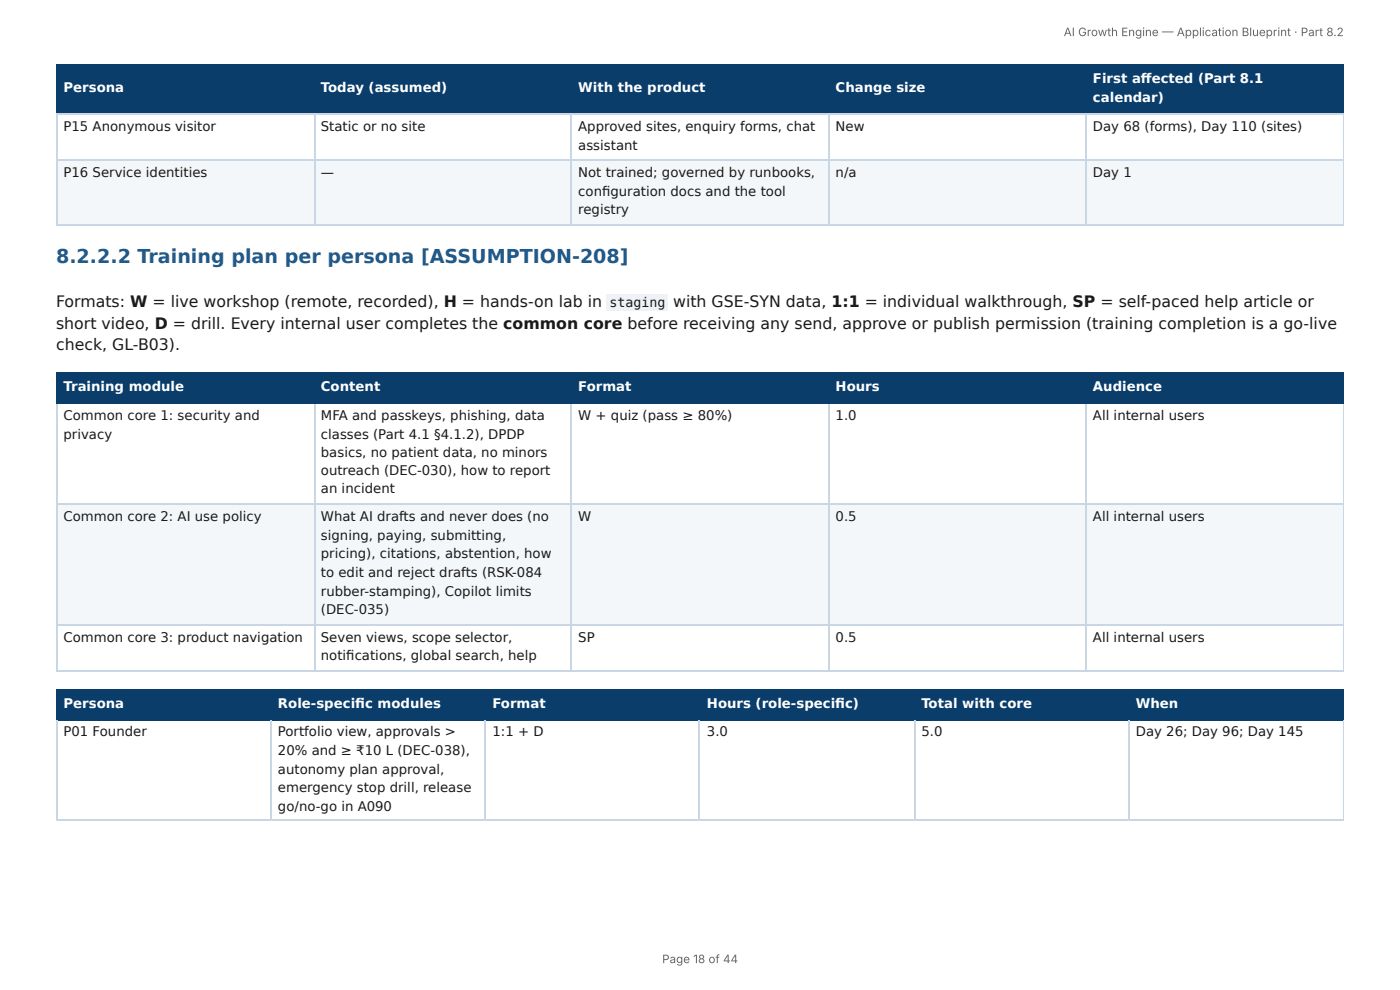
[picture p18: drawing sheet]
<svg xmlns="http://www.w3.org/2000/svg" width="297mm" height="210mm" viewBox="0 0 297 210" stroke-linecap="round" stroke-linejoin="round" font-family="sans-serif">
<defs><g id="words">
<text font-size="4.1" fill="#1f5a8c" x="11.9" y="55.8">8.2.2.2 Training plan per persona [ASSUMPTION-208]</text>
<g font-size="3.3" fill="#1a1a1a">
<text x="11.9" y="65.1">Formats: W = live workshop (remote, recorded), H = hands-on lab in</text>
<text x="143" y="65.1">with GSE-SYN data, 1:1 = individual walkthrough, SP = self-paced help article or</text>
<text x="11.9" y="69.9">short video, D = drill. Every internal user completes the common core before receiving any send, approve or publish permission (training completion is a go-live</text>
<text x="11.9" y="74.3">check, GL-B03).</text>
</g>
<g font-size="2.8" fill="#fff">
<text x="232.1" y="17.7">First aff ected (Part 8.1</text>
<text x="13.5" y="19.6">Persona</text>
<text x="68.2" y="19.6">Today (assumed)</text>
<text x="122.8" y="19.6">With the product</text>
<text x="177.5" y="19.6">Change size</text>
<text x="232.1" y="21.7">calendar)</text>
<text x="13.5" y="83.1">Training module</text>
<text x="68.2" y="83.1">Content</text>
<text x="122.8" y="83.1">Format</text>
<text x="177.5" y="83.1">Hours</text>
<text x="232.1" y="83.1">Audience</text>
<text x="13.5" y="150.3">Persona</text>
<text x="59" y="150.3">Role-specifi c modules</text>
<text x="104.6" y="150.3">Format</text>
<text x="150.1" y="150.3">Hours (role-specifi c)</text>
<text x="195.7" y="150.3">Total with core</text>
<text x="241.2" y="150.3">When</text>
</g>
<g font-size="2.8" fill="#1a1a1a">
<text x="13.5" y="27.8">P15 Anonymous visitor</text>
<text x="68.2" y="27.8">Static or no site</text>
<text x="122.8" y="27.8">Approved sites, enquiry forms, chat</text>
<text x="177.5" y="27.8">New</text>
<text x="232.1" y="27.8">Day 68 (forms), Day 110 (sites)</text>
<text x="122.8" y="31.8">assistant</text>
<text x="13.5" y="37.6">P16 Service identities</text>
<text x="68.2" y="37.6">—</text>
<text x="122.8" y="37.6">Not trained; governed by runbooks,</text>
<text x="122.8" y="41.5">confi guration docs and the tool</text>
<text x="177.5" y="37.6">n/a</text>
<text x="232.1" y="37.6">Day 1</text>
<text x="122.8" y="45.5">registry</text>
<text x="129.5" y="65.1">staging</text>
<text x="13.5" y="89.2">Common core 1: security and</text>
<text x="68.2" y="89.2">MFA and passkeys, phishing, data</text>
<text x="122.8" y="89.2">W + quiz (pass ≥ 80%)</text>
<text x="177.5" y="89.2">1.0</text>
<text x="232.1" y="89.2">All internal users</text>
<text x="13.5" y="93.1">privacy</text>
<text x="68.2" y="93.1">classes (Part 4.1 §4.1.2), DPDP</text>
<text x="68.2" y="97.1">basics, no patient data, no minors</text>
<text x="68.2" y="100.8">outreach (DEC-030), how to report</text>
<text x="68.2" y="104.8">an incident</text>
<text x="13.5" y="110.6">Common core 2: AI use policy</text>
<text x="68.2" y="110.6">What AI drafts and never does (no</text>
<text x="122.8" y="110.6">W</text>
<text x="177.5" y="110.6">0.5</text>
<text x="232.1" y="110.6">All internal users</text>
<text x="68.2" y="114.6">signing, paying, submitting,</text>
<text x="68.2" y="118.5">pricing), citations, abstention, how</text>
<text x="68.2" y="122.5">to edit and reject drafts (RSK-084</text>
<text x="68.2" y="126.5">rubber-stamping), Copilot limits</text>
<text x="68.2" y="130.4">(DEC-035)</text>
<text x="13.5" y="136.3">Common core 3: product navigation</text>
<text x="68.2" y="136.3">Seven views, scope selector,</text>
<text x="122.8" y="136.3">SP</text>
<text x="177.5" y="136.3">0.5</text>
<text x="232.1" y="136.3">All internal users</text>
<text x="68.2" y="140.2">notifi cations, global search, help</text>
<text x="13.5" y="156.4">P01 Founder</text>
<text x="59" y="156.4">Portfolio view, approvals &gt;</text>
<text x="59" y="160.3">20% and ≥ ₹10 L (DEC-038),</text>
<text x="104.6" y="156.4">1:1 + D</text>
<text x="150.1" y="156.4">3.0</text>
<text x="195.7" y="156.4">5.0</text>
<text x="241.2" y="156.4">Day 26; Day 96; Day 145</text>
<text x="59" y="164.3">autonomy plan approval,</text>
<text x="59" y="168.3">emergency stop drill, release</text>
<text x="59" y="172.2">go/no-go in A090</text>
</g>
<g font-size="2.5" fill="#666">
<text x="225.9" y="7.7">AI Growth Engine — Application Blueprint · Part 8.2</text>
<text x="140.6" y="204.5">Page 18 of 44</text>
</g>
</g></defs>
<g fill="#0b3d6b">
<path d="M12.2 14h54.5v10.1h-54.5z"/>
<path d="M66.7 14h54.7v10.1h-54.7z"/>
<path d="M121.4 14h54.5v10.1h-54.5z"/>
<path d="M175.9 14h54.8v10.1h-54.8z"/>
<path d="M230.7 14h54.7v10.1h-54.7z"/>
</g>
<g fill="#f4f7fa">
<path d="M12.2 33.9h54.5v13.7h-54.5z"/>
<path d="M66.7 33.9h54.7v13.7h-54.7z"/>
<path d="M121.4 33.9h54.5v13.7h-54.5z"/>
<path d="M175.9 33.9h54.8v13.7h-54.8z"/>
<path d="M230.7 33.9h54.7v13.7h-54.7z"/>
</g>
<path d="M11.9 13.9h273.5M12 13.8v10.5M66.8 13.8v10.5M121.3 13.8v10.5M176.1 13.8v10.5M230.6 13.8v10.5M11.9 24.2h273.5" fill="none" stroke="#0b3d6b" stroke-width=".26"/>
<path d="M285.3 13.8v10.5" fill="none" stroke="#0b3d6b" stroke-width=".21"/>
<path d="M11.9 24.2h273.5M11.9 34h273.5M12 24.3v23.6M66.8 24.3v23.6M121.3 24.3v23.6M176.1 24.3v23.6M230.6 24.3v23.6M11.9 47.8h273.5" fill="none" stroke="#c9d6e3" stroke-width=".26"/>
<path d="M285.3 24.3v23.6" fill="none" stroke="#c9d6e3" stroke-width=".21"/>
<g fill="#0b3d6b">
<path d="M12.2 79.1h54.5v6.4h-54.5z"/>
<path d="M66.7 79.1h54.7v6.4h-54.7z"/>
<path d="M121.4 79.1h54.5v6.4h-54.5z"/>
<path d="M175.9 79.1h54.8v6.4h-54.8z"/>
<path d="M230.7 79.1h54.7v6.4h-54.7z"/>
</g>
<g fill="#f4f7fa">
<path d="M12.2 107.2h54.5v25.4h-54.5z"/>
<path d="M66.7 107.2h54.7v25.4h-54.7z"/>
<path d="M121.4 107.2h54.5v25.4h-54.5z"/>
<path d="M175.9 107.2h54.8v25.4h-54.8z"/>
<path d="M230.7 107.2h54.7v25.4h-54.7z"/>
</g>
<path d="M11.9 79.2h273.5M12 79.1v6.6M66.8 79.1v6.6M121.3 79.1v6.6M176.1 79.1v6.6M230.6 79.1v6.6M11.9 85.6h273.5" fill="none" stroke="#0b3d6b" stroke-width=".26"/>
<path d="M285.3 79.1v6.6" fill="none" stroke="#0b3d6b" stroke-width=".21"/>
<path d="M12 85.7v56.9M66.8 85.7v56.9M121.3 85.7v56.9M176.1 85.7v56.9M230.6 85.7v56.9M11.9 107h273.5M11.9 132.7h273.5M11.9 142.5h273.5" fill="none" stroke="#c9d6e3" stroke-width=".26"/>
<path d="M285.3 85.7v56.9" fill="none" stroke="#c9d6e3" stroke-width=".21"/>
<g fill="#0b3d6b">
<path d="M12.2 146.3h45.5v6.4h-45.5z"/>
<path d="M57.7 146.3h45.5v6.4h-45.5z"/>
<path d="M103.2 146.3h45.5v6.4h-45.5z"/>
<path d="M148.7 146.3h45.5v6.4h-45.5z"/>
<path d="M194.2 146.3h45.5v6.4h-45.5z"/>
<path d="M239.7 146.3h45.7v6.4h-45.7z"/>
</g>
<path d="M11.9 146.4h273.5M11.9 152.8h273.5M12 146.3v6.6M57.5 146.3v6.6M103.1 146.3v6.6M148.6 146.3v6.6M194.3 146.3v6.6M239.8 146.3v6.6" fill="none" stroke="#0b3d6b" stroke-width=".26"/>
<path d="M285.3 146.3v6.6" fill="none" stroke="#0b3d6b" stroke-width=".21"/>
<path d="M12 152.9v21.5M57.5 152.9v21.5M103.1 152.9v21.5M148.6 152.9v21.5M194.3 152.9v21.5M239.8 152.9v21.5M11.9 174.2h273.5" fill="none" stroke="#c9d6e3" stroke-width=".26"/>
<path d="M285.3 152.9v21.5" fill="none" stroke="#c9d6e3" stroke-width=".21"/>
<path d="M128.9 62.4h12.9v3.5h-12.9z" fill="#eef2f6"/>
<use href="#words"/>
</svg>
